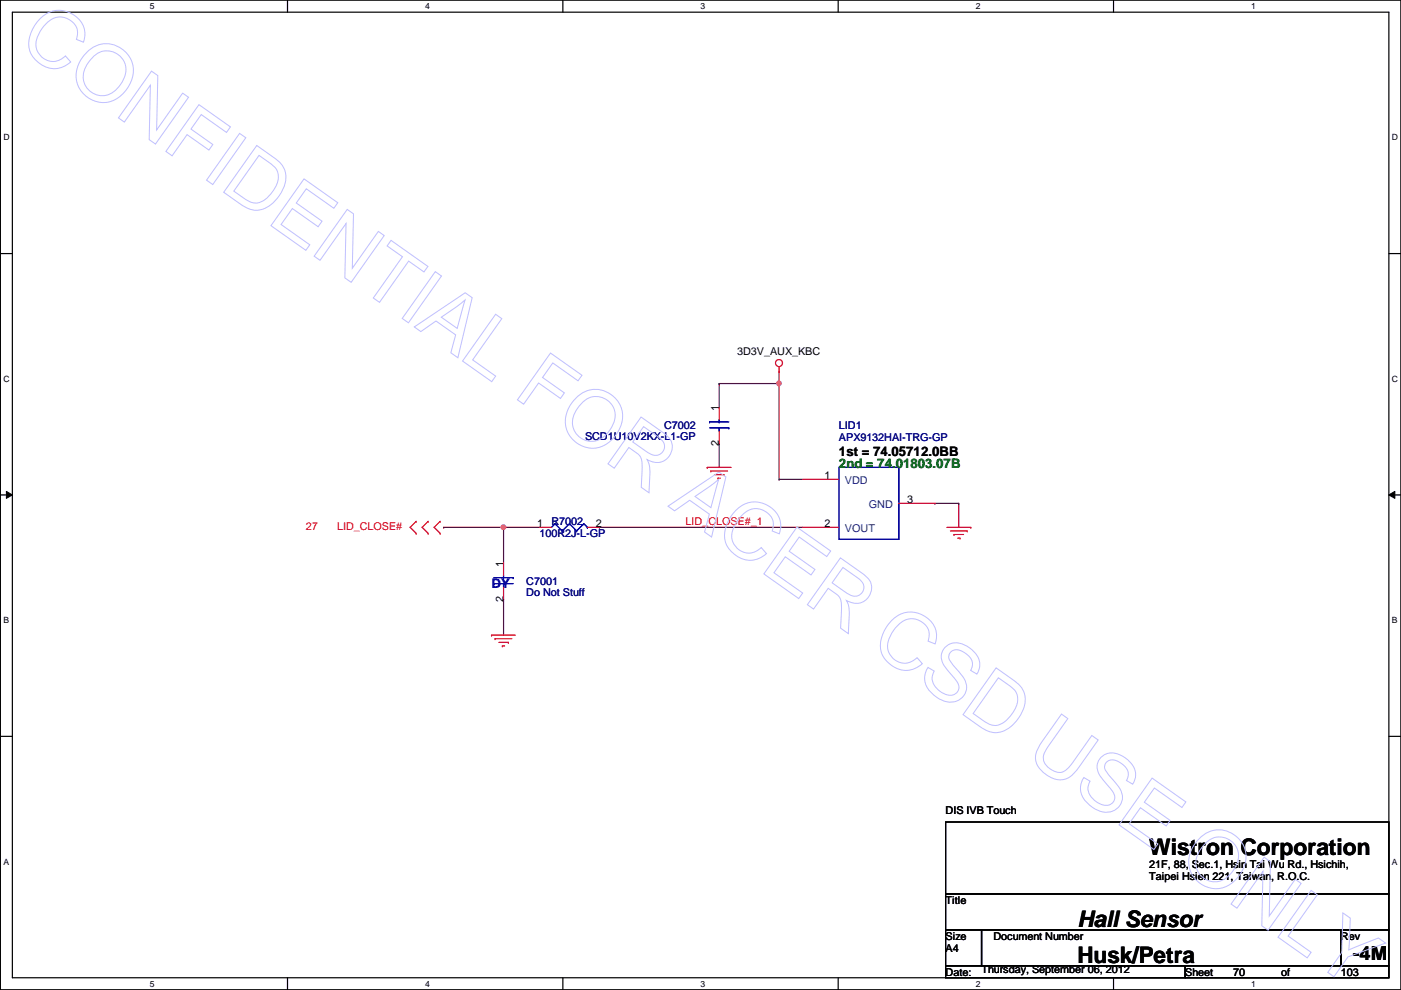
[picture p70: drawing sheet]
<svg xmlns="http://www.w3.org/2000/svg" width="297mm" height="210mm" viewBox="0 0 297 210" stroke-linecap="round" stroke-linejoin="round" font-family="sans-serif">
<defs><g id="words">
<g font-size="4.8">
<text x="243.7" y="181.3">Wistron Corporation</text>
<text x="228.4" y="196.5">Hall Sensor</text>
<text x="228.4" y="204.2">Husk/Petra</text>
</g>
<text font-size="4.1" x="286.8" y="203.5">-4M</text>
<text font-size="2.8" fill="#008000" x="177.9" y="99.2">2nd = 74.01803.07B</text>
<text font-size="2.8" x="177.9" y="96.6">1st = 74.05712.0BB</text>
<text font-size="2.8" fill="#00f" x="104.2" y="124.6">DY</text>
<g font-size="2.3">
<text x="156.3" y="75.3">3D3V_AUX_KBC</text>
<text x="152.4" y="87.2" transform="rotate(-90 152.4 87.2)">1</text>
<text x="152.4" y="94.5" transform="rotate(-90 152.4 94.5)">2</text>
<text x="174.8" y="101.6">1</text>
<text x="192.4" y="106.7">3</text>
<text x="113.9" y="111.8">1</text>
<text x="126.3" y="111.8">2</text>
<text x="174.8" y="111.8">2</text>
<text x="106.7" y="120.2" transform="rotate(-90 106.7 120.2)">1</text>
<text x="106.7" y="127.6" transform="rotate(-90 106.7 127.6)">2</text>
<text x="200.5" y="172.6">DIS IVB Touch</text>
<text x="243.7" y="184">21F, 88, Sec.1, Hsin Tai Wu Rd., Hsichih,</text>
<text x="200.5" y="191.6">Title</text>
<text x="243.7" y="186.6">Taipei Hsien 221, Taiwan, R.O.C.</text>
<text x="200.5" y="199.2">Size</text>
<text x="200.5" y="201.8">A4</text>
<text x="210.6" y="199.2">Document Number</text>
<text x="284.3" y="199.2">Rev</text>
<text x="200.5" y="206.8">Date:</text>
<text x="208.1" y="206.3">Thursday, September 06, 2012</text>
<text x="251.3" y="206.8">Sheet</text>
<text x="261.4" y="206.8">70</text>
<text x="271.6" y="206.8">of</text>
<text x="284.3" y="206.8">103</text>
</g>
<g font-size="2.3" fill="#000080">
<text x="124" y="93.3">SCD1U10V2KX-L1-GP</text>
<text x="140.8" y="91">C7002</text>
<text x="177.9" y="91">LID1</text>
<text x="177.9" y="93.6">APX9132HAI-TRG-GP</text>
<text x="114.4" y="113.9">100R2J-L-GP</text>
<text x="116.9" y="111.3">R7002</text>
<text x="111.6" y="124">C7001</text>
<text x="111.6" y="126.3">Do Not Stuff</text>
</g>
<g font-size="2.3" fill="#004080">
<text x="179.2" y="102.7">VDD</text>
<text x="184.2" y="107.8">GND</text>
<text x="179.2" y="112.9">VOUT</text>
</g>
<g font-size="2.3" fill="#f00">
<text x="64.9" y="112.4">27</text>
<text x="71.5" y="112.4">LID_CLOSE#</text>
<text x="145.4" y="111.3">LID_CLOSE#_1</text>
</g>
<g font-size="1.8">
<text x="31.8" y="1.9">5</text>
<text x="90.1" y="1.9">4</text>
<text x="148.5" y="1.9">3</text>
<text x="206.9" y="1.9">2</text>
<text x="265.3" y="1.9">1</text>
<text x=".7" y="29.8">D</text>
<text x="295.1" y="29.8">D</text>
<text x=".7" y="80.9">C</text>
<text x="295.1" y="80.9">C</text>
<text x=".7" y="132.1">B</text>
<text x="295.1" y="132.1">B</text>
<text x=".7" y="183.3">A</text>
<text x="295.1" y="183.3">A</text>
<text x="31.8" y="209.2">5</text>
<text x="90.1" y="209.2">4</text>
<text x="148.5" y="209.2">3</text>
<text x="206.9" y="209.2">2</text>
<text x="265.3" y="209.2">1</text>
</g>
</g></defs>
<path d="M.1 0h296.9v209.8h-296.9zM2.6 2.6h291.9v204.7h-291.9z" fill="none" stroke="#000" stroke-width=".25"/>
<g fill="#fff">
<path d="M31.8 .3h1v2h-1z"/>
<path d="M31.8 207.6h1v1.9h-1z"/>
</g>
<path d="M61 0v2.6M61 207.3v2.5" fill="none" stroke="#000" stroke-width=".25"/>
<g fill="#fff">
<path d="M90.1 .3h1v2h-1z"/>
<path d="M90.1 207.6h1v1.9h-1z"/>
</g>
<path d="M119.3 0v2.6M119.3 207.3v2.5" fill="none" stroke="#000" stroke-width=".25"/>
<g fill="#fff">
<path d="M148.5 .3h1v2h-1z"/>
<path d="M148.5 207.6h1v1.9h-1z"/>
</g>
<path d="M177.7 0v2.6M177.7 207.3v2.5" fill="none" stroke="#000" stroke-width=".25"/>
<g fill="#fff">
<path d="M206.9 .3h1v2h-1z"/>
<path d="M206.9 207.6h1v1.9h-1z"/>
</g>
<path d="M236.1 0v2.6M236.1 207.3v2.5" fill="none" stroke="#000" stroke-width=".25"/>
<g fill="#fff">
<path d="M265.3 .3h.9v2h-.9z"/>
<path d="M265.3 207.6h.9v1.9h-.9z"/>
<path d="M.7 28.2h1.3v1.9h-1.3z"/>
<path d="M295.1 28.2h1.3v1.9h-1.3z"/>
<path d="M.7 79.3h1.3v2h-1.3z"/>
<path d="M295.1 79.3h1.3v2h-1.3z"/>
</g>
<path d="M.1 53.8h2.5M294.5 53.8h2.5" fill="none" stroke="#000" stroke-width=".25"/>
<g fill="#fff">
<path d="M.7 130.5h1.2v2h-1.2z"/>
<path d="M295.1 130.5h1.2v2h-1.2z"/>
</g>
<path d="M.1 104.9h2.5M294.5 104.9h2.5" fill="none" stroke="#000" stroke-width=".25"/>
<path d="M1.4 104.2l1.2 .7-1.2 .8zM294.5 104.9l1.2-.7v1.5z" fill="#000"/>
<path d="M1.4 104.2l1.2 .7-1.2 .8zM294.5 104.9l1.2-.7v1.5z" fill="none" stroke="#000" stroke-width=".21"/>
<g fill="#fff">
<path d="M.7 181.7h1.2v2h-1.2z"/>
<path d="M295.1 181.7h1.2v2h-1.2z"/>
</g>
<path d="M.1 156.1h2.5M294.5 156.1h2.5" fill="none" stroke="#000" stroke-width=".25"/>
<path d="M94.1 111.8h.1M94.1 111.8h20.3M106.8 111.8h.1M127.1 111.8h.1M127.1 111.8h43.2" fill="none" stroke="#800040" stroke-width=".25"/>
<circle cx="106.7" cy="111.8" r=".49" fill="#f0f"/>
<circle cx="106.7" cy="111.8" r=".49" fill="none" stroke="#f0f" stroke-width=".25"/>
<g fill="none" stroke="#800040" stroke-width=".25">
<path d="M165.2 78.8v22.8M152.5 81.3h.1M152.5 94h.1M152.5 81.3h12.7M152.5 81.3v5.1M152.5 94v5.1M165.2 81.3h.1M106.8 111.8h.1M106.8 111.8v7.6M165.2 101.6h.1M165.2 101.6h5.1M198.2 106.7h.1"/>
<path d="M198.2 106.7h5.1M203.3 106.7h.1M203.3 106.7v5.1M106.8 127h.1M106.8 127v7.7"/>
</g>
<circle cx="165.2" cy="81.3" r=".49" fill="#f0f"/>
<circle cx="165.2" cy="81.3" r=".49" fill="none" stroke="#f0f" stroke-width=".25"/>
<g fill="none" stroke="#f00" stroke-width=".25">
<path d="M165.2 78.8h.1M165.2 77.8v1M149.9 99.1h.1M149.9 99.1h5.1M150.7 99.9h.1M150.7 99.9h3.6M152.5 86.4v2.5M152.5 91.5v2.5M88.2 113.1h.1M88.2 110.5h.1M88.2 110.5l-1.3 1.3 1.3 1.3M90.8 110.5h.1"/>
<path d="M90.8 113.1h.1M90.8 110.5l-1.3 1.3 1.3 1.3M93.3 113.1h.1M93.3 110.5h.1M93.3 110.5l-1.3 1.3 1.3 1.3M106.8 119.4v2.6M114.4 111.8h2.5M124.5 111.8h2.6M151.5 100.6h2M152.2 101.4h.1M152.2 101.4h.5M153.5 100.6h.1"/>
<path d="M170.3 111.8h7.6M170.3 101.6h7.6M190.6 106.7h7.6M200.7 111.8h5.1M201.5 112.6h3.6M202.3 113.3h.1M202.3 113.3h2M203 114.1h.5M203.5 114.1h.1M205.1 112.6h.1M205.8 111.8h.1M104.2 134.7h.1"/>
<path d="M104.2 134.7h5.1M105 135.4h.1M105 135.4h3.5M105.7 136.2h2.1M106.5 136.9h.1M106.5 136.9h.5M106.8 124.5v2.5M107.8 136.2h.1"/>
<circle cx="165.2" cy="77" r=".75"/>
</g>
<path d="M200.5 174.3h94v15.2h-94zM200.5 189.5h94v7.6h-94zM200.5 197.1h7.6v7.7h-7.6zM208.1 197.1h76.2v7.7h-76.2zM284.3 197.1h10.2v7.7h-10.2zM200.5 204.8h50.8v2.5h-50.8zM251.3 204.8h43.2v2.5h-43.2z" fill="none" stroke="#000" stroke-width=".25"/>
<g fill="none" stroke="#00f" stroke-width=".25">
<path d="M150.4 89.5h.1M150.4 89.5h4.1M150.4 90.7h4.1M152.5 89.5h.1M152.5 90.7h.1M152.5 88.9v.6M152.5 90.7v.8M154.5 90.7h.1M177.9 99.1h12.7v15.2h-12.7zM117.7 111h.1M117.7 111l-.8 .8M117.7 111l1.5 1.6"/>
<path d="M119.2 112.6h.1M120.7 111h.1M120.7 111l-1.5 1.6M120.7 111l1.6 1.6M122.3 112.6h.1M123.8 111h.1M123.8 111l-1.5 1.6M123.8 111l.7 .8M124.5 111.8h.1M104.7 123.7h.1M104.7 122.5h4.1M104.7 123.7h4.1"/>
<path d="M106.8 122.5h.1M106.8 123.7h.1M106.8 122v.5M106.8 123.7v.8M108.8 122.5h.1"/>
</g>
<circle cx="106.7" cy="111.8" r=".49" fill="#f0f"/>
<circle cx="106.7" cy="111.8" r=".49" fill="none" stroke="#f0f" stroke-width=".25"/>
<circle cx="165.2" cy="81.3" r=".49" fill="#f0f"/>
<circle cx="165.2" cy="81.3" r=".49" fill="none" stroke="#f0f" stroke-width=".25"/>
<g fill="none" stroke="#bfbfff" stroke-width=".21">
<path d="M8.4 4.1a5.5 5.5 0 0 1 5.9-1.6 5.5 5.5 0 0 1 3.7 4.8l-.3 1.6-1.5-.6a3.6 3.6 0 0 0-1.1-3.9 3.6 3.6 0 0 0-4.1-.3 7.1 7.1 0 0 0-3.4 5.8 3.6 3.6 0 0 0 2.5 2.9 3.6 3.6 0 0 0 3.8-.9l1.1 1.2a5.4 5.4 0 0 1-8.9-3.5 7.9 7.9 0 0 1 2.3-5.5zM18.4 11.1a5.8 5.8 0 0 1 8.1-.2 5.8 5.8 0 0 1 .4 8 5.8 5.8 0 0 1-8.3 1.8 5.8 5.8 0 0 1-1.2-8.4zM19.6 12.2a4.1 4.1 0 0 1 5.7-.4 4.1 4.1 0 0 1 .6 5.6 4.6 4.6 0 0 1-5.5 2.7 4.2 4.2 0 0 1-1.7-6.8zM32.1 15.1l1.4 .9-.3 11.6 5.5-7.9 1.3 .9-7 9.9-1.4-.9 .3-11.5-5.5 7.8-1.3-.9zM42.2 22.2l6.7 4.7-.9 1.2-5.3-3.8-2.2 3.1 4.6 3.2-.8 1.2-4.6-3.3-3.2 4.5-1.3-.9zM50.8 28.3l1.3 .9-7 9.9-1.3-.9zM54.4 30.8l3.5 2.5a5 5 0 0 1 1.8 7.4 6.5 6.5 0 0 1-5.8 3.9 6.7 6.7 0 0 1-2.9-1.3l-3.6-2.5zM54.9 33l2.1 1.4a3.6 3.6 0 0 1 1.2 5.7 5.1 5.1 0 0 1-4.2 3l-1.6-.6-2.8-2zM64.5 37.9l7.1 5.1-.8 1.2-5.9-4.2-2.1 3 5.5 3.9-.9 1.2-5.4-3.9-2.4 3.4 6.1 4.3-.9 1.2-7.4-5.3zM73.6 44.4l1.3 .9-.2 11.6 5.5-7.8 1.3 .8-7 10-1.4-1 .3-11.5-5.6 7.8-1.2-.9zM82.9 51l7.8 5.5-.8 1.2-3.3-2.3-6.1 8.7-1.4-.9 6.2-8.8-3.2-2.3zM92.3 57.6l1.3 .9-7 9.9-1.3-.9z"/>
<path d="M87.8 69.3l10.8-7.2 1.5 1-3 12.7-1.5-1 1-3.8-4.2-2.9-3.2 2.2zM93.6 67.3l3.1-2.2 1.9-1.5-1.7 6zM105.1 66.6l1.3 1-6.2 8.7 4.9 3.4-.8 1.2-6.2-4.3zM116.7 74.9l6.7 4.7-.8 1.1-5.4-3.7-2.2 3 4.7 3.3-.9 1.2-4.6-3.3-3.2 4.5-1.3-.9zM122.2 84.3a5.8 5.8 0 0 1 8-.2 5.8 5.8 0 0 1 .4 8 5.8 5.8 0 0 1-8.2 1.9 5.8 5.8 0 0 1-1.3-8.4zM123.3 85.5a4.1 4.1 0 0 1 5.7-.4 4.1 4.1 0 0 1 .6 5.6 4.6 4.6 0 0 1-5.5 2.7 4.2 4.2 0 0 1-1.7-6.8zM135.9 88.4l4.4 3.1a3.7 3.7 0 0 1 2.2 3.4 3.4 3.4 0 0 1-5.3 2.6 5 5 0 0 1 .6 3.1l-.2 3.9-1.6-1.2 .1-4.3a2.91 2.91 0 0 0-1.3-3.1l-1.5-1-3.1 4.4-1.3-1zM136.5 90.5l3.1 2.2a2.07 2.07 0 0 1 .6 3.4 2.16 2.16 0 0 1-2.8-.1l-3.2-2.3zM141.6 107.3l10.8-7.2 1.5 1-3 12.8-1.5-1.1 1-3.8-4.2-2.9-3.2 2.2zM147.4 105.3l3.1-2.2 1.9-1.5-1.7 6zM155.9 108.4a5.5 5.5 0 0 1 5.9-1.7 5.5 5.5 0 0 1 3.7 4.9l-.3 1.6-1.5-.6a3.6 3.6 0 0 0-1.1-4 3.6 3.6 0 0 0-4.1-.3 7.1 7.1 0 0 0-3.3 5.8 3.6 3.6 0 0 0 2.5 3 3.6 3.6 0 0 0 3.7-1l1.1 1.3a5.4 5.4 0 0 1-8.9-3.5 7.9 7.9 0 0 1 2.3-5.5zM169 111.8l7.1 5-.8 1.2-5.9-4.1-2.1 3 5.5 3.8-.8 1.2-5.5-3.8-2.4 3.3 6.1 4.3-.9 1.2-7.3-5.2z"/>
<path d="M178.2 118.3l4.4 3.1a3.7 3.7 0 0 1 2.2 3.4 3.4 3.4 0 0 1-5.3 2.5 5 5 0 0 1 .6 3.1l-.2 3.9-1.7-1.1 .2-4.3a2.91 2.91 0 0 0-1.3-3.1l-1.5-1.1-3.1 4.4-1.3-.9zM178.7 120.3l3.1 2.2a2.07 2.07 0 0 1 .6 3.5 2.16 2.16 0 0 1-2.7-.2l-3.3-2.2zM188.9 131.7a5.5 5.5 0 0 1 5.9-1.6 5.5 5.5 0 0 1 3.8 4.8l-.3 1.6-1.5-.6a3.6 3.6 0 0 0-1.2-3.9 3.6 3.6 0 0 0-4-.4 7.1 7.1 0 0 0-3.4 5.8 3.6 3.6 0 0 0 2.5 3 3.6 3.6 0 0 0 3.7-1l1.2 1.3a5.4 5.4 0 0 1-8.9-3.5 7.9 7.9 0 0 1 2.2-5.5zM200.3 137.3a3.7 3.7 0 0 1 5.2 0 3.9 3.9 0 0 1 1.6 5.6l-1.3-.8a2.49 2.49 0 0 0-1.1-3.6 2.29 2.29 0 0 0-3.3-.1l-.3 .9a7.6 7.6 0 0 0 2.3 3.3 3.9 3.9 0 0 1 1.2 4.5 3.8 3.8 0 0 1-5.6 1 5.1 5.1 0 0 1-2.9-4.9l.7-1.7 1.3 .8a3.3 3.3 0 0 0 1.6 4.6 2.19 2.19 0 0 0 3.6-.7 3.4 3.4 0 0 0-1.4-3 7.6 7.6 0 0 1-2.3-3.7l.1-1.2zM211.2 141.6l3.4 2.4a5 5 0 0 1 1.9 7.4 6.5 6.5 0 0 1-5.9 3.9 6.7 6.7 0 0 1-2.8-1.2l-3.6-2.6zM211.7 143.7l2.1 1.5a3.6 3.6 0 0 1 1.1 5.6 5.1 5.1 0 0 1-4.1 3l-1.6-.6-2.9-1.9zM225.1 151.4l1.3 1-4 5.7a3.6 3.6 0 0 0-1 3.5 4.1 4.1 0 0 0 3.7 2.1l1.1-.6 .8-.9 4.5-6.3 1.3 1-4 5.7a4.9 4.9 0 0 1-4.3 2.7 6.1 6.1 0 0 1-4.9-4 5.4 5.4 0 0 1 1.4-4.2zM233.4 160.7a3.7 3.7 0 0 1 5.1 0 3.9 3.9 0 0 1 1.7 5.6l-1.4-.8a2.49 2.49 0 0 0-1-3.6 2.29 2.29 0 0 0-3.3-.1l-.3 .8a7.6 7.6 0 0 0 2.3 3.3 3.9 3.9 0 0 1 1.1 4.6 3.8 3.8 0 0 1-5.5 1 5.1 5.1 0 0 1-3-4.9l.7-1.7 1.3 .7a3.3 3.3 0 0 0 1.7 4.6 2.19 2.19 0 0 0 3.5-.7 3.4 3.4 0 0 0-1.4-2.9 7.6 7.6 0 0 1-2.3-3.8l.2-1.1zM244.3 165l7.1 5-.8 1.2-5.8-4.1-2.2 3 5.5 3.8-.8 1.2-5.5-3.8-2.4 3.3 6.1 4.3-.8 1.2-7.4-5.2zM254.3 177.7a5.8 5.8 0 0 1 8-.2 5.8 5.8 0 0 1 .5 8 5.8 5.8 0 0 1-8.3 1.9 5.8 5.8 0 0 1-1.2-8.4zM255.5 178.9a4.1 4.1 0 0 1 5.7-.4 4.1 4.1 0 0 1 .6 5.6 4.6 4.6 0 0 1-5.5 2.6 4.2 4.2 0 0 1-1.7-6.7zM268 181.8l1.4 .9-.3 11.5 5.5-7.8 1.3 .9-7 9.9-1.4-.9 .3-11.6-5.5 7.9-1.3-.9z"/>
<path d="M278 188.8l1.3 .9-6.2 8.8 4.9 3.4-.8 1.2-6.2-4.4zM284.7 193.6l1.6 1.1-.3 6.7 6.2-2.5 1.6 1.1-8 2.9-3 4.2-1.3-.9 3-4.2z"/>
</g>
<use href="#words"/>
</svg>
